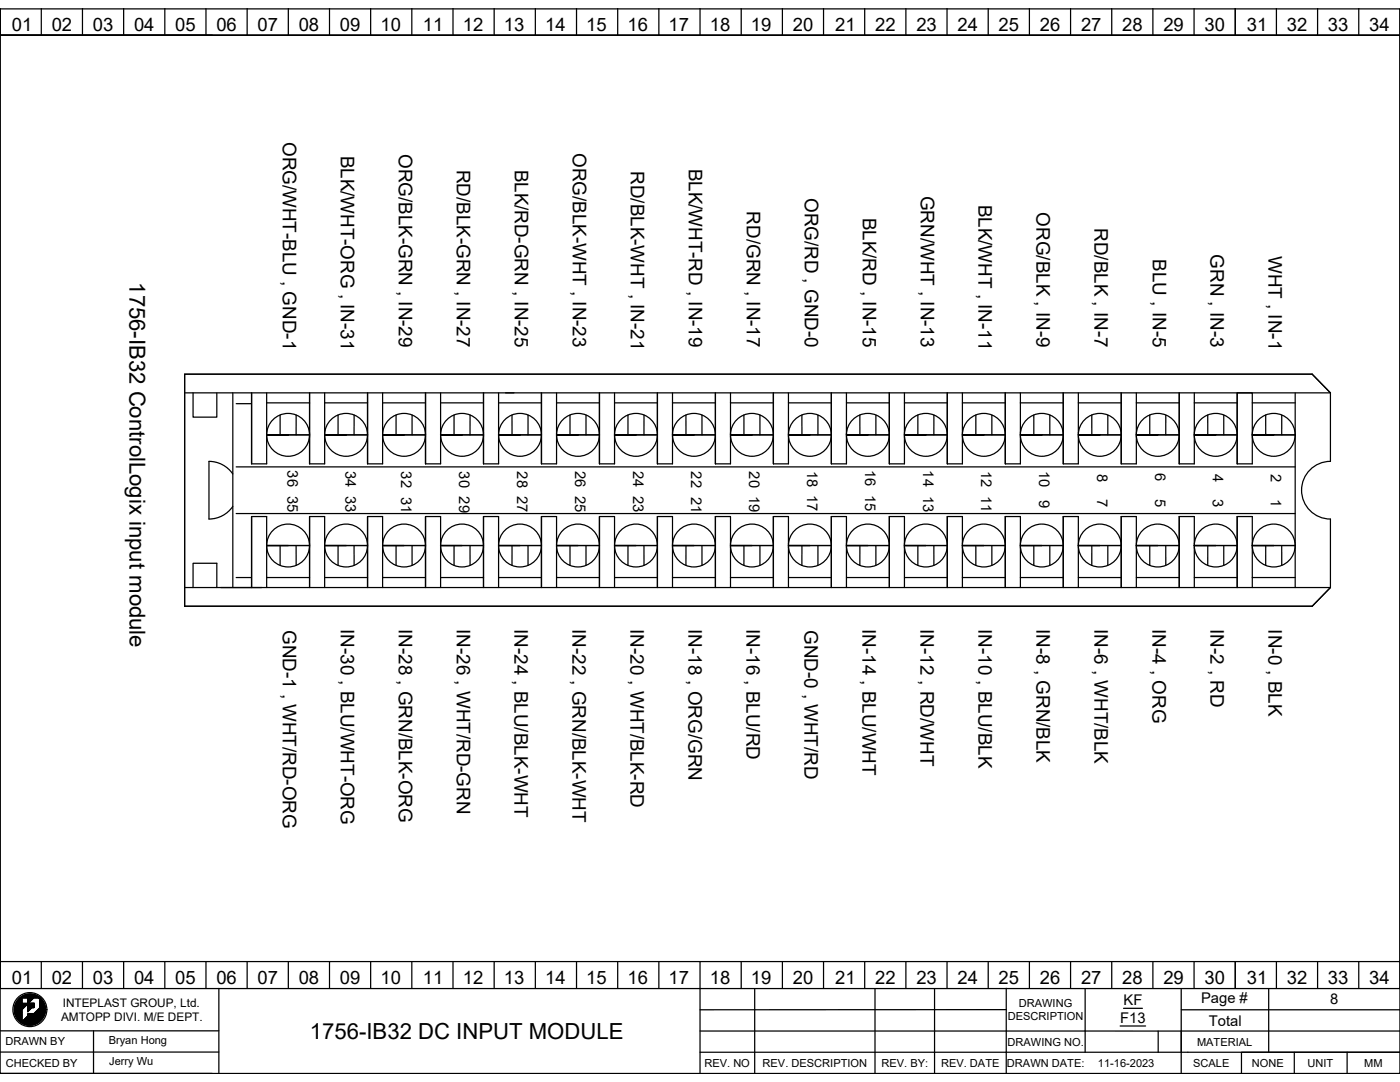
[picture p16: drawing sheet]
<svg xmlns="http://www.w3.org/2000/svg" width="279mm" height="216mm" viewBox="0 0 279 216" stroke-linecap="round" stroke-linejoin="round" font-family="sans-serif">
<defs><g id="words">
<g font-size="4.4">
<text x="25.9" y="56.3" transform="rotate(90 25.9 56.3)">1756-IB32 ControlLogix input module</text>
<text x="61.8" y="207.3">1756-IB32 DC INPUT MODULE</text>
</g>
<g font-size="3.8">
<text x="56.5" y="28.3" transform="rotate(90 56.5 28.3)">ORG/WHT-BLU , GND-1</text>
<text x="68" y="31" transform="rotate(90 68 31)">BLK/WHT-ORG , IN-31</text>
<text x="79.6" y="30.7" transform="rotate(90 79.6 30.7)">ORG/BLK-GRN , IN-29</text>
<text x="91.2" y="33.8" transform="rotate(90 91.2 33.8)">RD/BLK-GRN , IN-27</text>
<text x="102.7" y="33.8" transform="rotate(90 102.7 33.8)">BLK/RD-GRN , IN-25</text>
<text x="114.3" y="30.5" transform="rotate(90 114.3 30.5)">ORG/BLK-WHT , IN-23</text>
<text x="125.9" y="34.2" transform="rotate(90 125.9 34.2)">RD/BLK-WHT , IN-21</text>
<text x="137.5" y="33.6" transform="rotate(90 137.5 33.6)">BLK/WHT-RD , IN-19</text>
<text x="160.6" y="39.5" transform="rotate(90 160.6 39.5)">ORG/RD , GND-0</text>
<text x="183.7" y="39.1" transform="rotate(90 183.7 39.1)">GRN/WHT , IN-13</text>
<text x="195.3" y="40.8" transform="rotate(90 195.3 40.8)">BLK/WHT , IN-11</text>
<text x="149" y="42.2" transform="rotate(90 149 42.2)">RD/GRN , IN-17</text>
<text x="172.2" y="43.4" transform="rotate(90 172.2 43.4)">BLK/RD , IN-15</text>
<text x="206.9" y="42.4" transform="rotate(90 206.9 42.4)">ORG/BLK , IN-9</text>
<text x="218.5" y="45.5" transform="rotate(90 218.5 45.5)">RD/BLK , IN-7</text>
<text x="230" y="51.8" transform="rotate(90 230 51.8)">BLU , IN-5</text>
<text x="241.6" y="50.8" transform="rotate(90 241.6 50.8)">GRN , IN-3</text>
<text x="253.2" y="51.1" transform="rotate(90 253.2 51.1)">WHT , IN-1</text>
<text x="56.4" y="125.7" transform="rotate(90 56.4 125.7)">GND-1 , WHT/RD-ORG</text>
<text x="68" y="125.5" transform="rotate(90 68 125.5)">IN-30 , BLU/WHT-ORG</text>
<text x="79.6" y="125.5" transform="rotate(90 79.6 125.5)">IN-28 , GRN/BLK-ORG</text>
<text x="91.1" y="125.5" transform="rotate(90 91.1 125.5)">IN-26 , WHT/RD-GRN</text>
<text x="102.7" y="125.5" transform="rotate(90 102.7 125.5)">IN-24 , BLU/BLK-WHT</text>
<text x="114.3" y="125.5" transform="rotate(90 114.3 125.5)">IN-22 , GRN/BLK-WHT</text>
<text x="125.8" y="125.5" transform="rotate(90 125.8 125.5)">IN-20 , WHT/BLK-RD</text>
<text x="137.4" y="125.5" transform="rotate(90 137.4 125.5)">IN-18 , ORG/GRN</text>
<text x="149" y="125.5" transform="rotate(90 149 125.5)">IN-16 , BLU/RD</text>
<text x="160.6" y="125.7" transform="rotate(90 160.6 125.7)">GND-0 , WHT/RD</text>
<text x="172.1" y="125.5" transform="rotate(90 172.1 125.5)">IN-14 , BLU/WHT</text>
<text x="183.7" y="125.5" transform="rotate(90 183.7 125.5)">IN-12 , RD/WHT</text>
<text x="195.3" y="125.5" transform="rotate(90 195.3 125.5)">IN-10 , BLU/BLK</text>
<text x="206.8" y="125.5" transform="rotate(90 206.8 125.5)">IN-8 , GRN/BLK</text>
<text x="218.4" y="125.5" transform="rotate(90 218.4 125.5)">IN-6 , WHT/BLK</text>
<text x="230" y="125.5" transform="rotate(90 230 125.5)">IN-4 , ORG</text>
<text x="241.6" y="125.5" transform="rotate(90 241.6 125.5)">IN-2 , RD</text>
<text x="253.1" y="125.6" transform="rotate(90 253.1 125.6)">IN-0 , BLK</text>
</g>
<g font-size="3.7">
<text x="2.3" y="6.2">01</text>
<text x="10.3" y="6.2">02</text>
<text x="18.5" y="6.2">03</text>
<text x="26.7" y="6.2">04</text>
<text x="35" y="6.2">05</text>
<text x="43.2" y="6.2">06</text>
<text x="51.4" y="6.2">07</text>
<text x="59.6" y="6.2">08</text>
<text x="67.8" y="6.2">09</text>
<text x="75.9" y="6.2">10</text>
<text x="84.4" y="6.2">11</text>
<text x="92.4" y="6.2">12</text>
<text x="100.6" y="6.2">13</text>
<text x="108.8" y="6.2">14</text>
<text x="117" y="6.2">15</text>
<text x="125.2" y="6.2">16</text>
<text x="133.4" y="6.2">17</text>
<text x="141.6" y="6.2">18</text>
<text x="149.9" y="6.2">19</text>
<text x="158.2" y="6.2">20</text>
<text x="166.7" y="6.2">21</text>
<text x="174.7" y="6.2">22</text>
<text x="182.9" y="6.2">23</text>
<text x="191.1" y="6.2">24</text>
<text x="199.3" y="6.2">25</text>
<text x="207.5" y="6.2">26</text>
<text x="215.7" y="6.2">27</text>
<text x="224" y="6.2">28</text>
<text x="232.2" y="6.2">29</text>
<text x="240.4" y="6.2">30</text>
<text x="248.8" y="6.2">31</text>
<text x="256.8" y="6.2">32</text>
<text x="265" y="6.2">33</text>
<text x="273.2" y="6.2">34</text>
<text x="2.3" y="196.4">01</text>
<text x="10.3" y="196.4">02</text>
<text x="18.5" y="196.4">03</text>
<text x="26.7" y="196.4">04</text>
<text x="35" y="196.4">05</text>
<text x="43.2" y="196.4">06</text>
<text x="51.4" y="196.4">07</text>
<text x="59.6" y="196.4">08</text>
<text x="67.8" y="196.4">09</text>
<text x="75.9" y="196.4">10</text>
<text x="84.4" y="196.4">11</text>
<text x="92.4" y="196.4">12</text>
<text x="100.6" y="196.4">13</text>
<text x="108.8" y="196.4">14</text>
<text x="117" y="196.4">15</text>
<text x="125.2" y="196.4">16</text>
<text x="133.4" y="196.4">17</text>
<text x="141.6" y="196.4">18</text>
<text x="149.9" y="196.4">19</text>
<text x="158.2" y="196.4">20</text>
<text x="166.7" y="196.4">21</text>
<text x="174.7" y="196.4">22</text>
<text x="182.9" y="196.4">23</text>
<text x="191.1" y="196.4">24</text>
<text x="199.3" y="196.4">25</text>
<text x="207.5" y="196.4">26</text>
<text x="215.7" y="196.4">27</text>
<text x="224" y="196.4">28</text>
<text x="232.2" y="196.4">29</text>
<text x="240.4" y="196.4">30</text>
<text x="248.8" y="196.4">31</text>
<text x="256.8" y="196.4">32</text>
<text x="265" y="196.4">33</text>
<text x="273.2" y="196.4">34</text>
</g>
<g font-size="2.9">
<text x="57.3" y="93.9" transform="rotate(90 57.3 93.9)">36</text>
<text x="68.9" y="94" transform="rotate(90 68.9 94)">34</text>
<text x="80.1" y="94" transform="rotate(90 80.1 94)">32</text>
<text x="91.7" y="94" transform="rotate(90 91.7 94)">30</text>
<text x="103.2" y="94" transform="rotate(90 103.2 94)">28</text>
<text x="114.8" y="93.9" transform="rotate(90 114.8 93.9)">26</text>
<text x="126.4" y="94" transform="rotate(90 126.4 94)">24</text>
<text x="137.9" y="94.1" transform="rotate(90 137.9 94.1)">22</text>
<text x="149.5" y="94.1" transform="rotate(90 149.5 94.1)">20</text>
<text x="161.1" y="93.9" transform="rotate(90 161.1 93.9)">18</text>
<text x="172.7" y="93.8" transform="rotate(90 172.7 93.8)">16</text>
<text x="184.2" y="93.9" transform="rotate(90 184.2 93.9)">14</text>
<text x="195.8" y="93.9" transform="rotate(90 195.8 93.9)">12</text>
<text x="207.4" y="93.9" transform="rotate(90 207.4 93.9)">10</text>
<text x="218.9" y="94.6" transform="rotate(90 218.9 94.6)">8</text>
<text x="230.5" y="94.5" transform="rotate(90 230.5 94.5)">6</text>
<text x="242.1" y="94.6" transform="rotate(90 242.1 94.6)">4</text>
<text x="253.6" y="94.7" transform="rotate(90 253.6 94.7)">2</text>
<text x="57.3" y="98.9" transform="rotate(90 57.3 98.9)">35</text>
<text x="68.9" y="99" transform="rotate(90 68.9 99)">33</text>
<text x="80.1" y="99.1" transform="rotate(90 80.1 99.1)">31</text>
<text x="91.7" y="99.1" transform="rotate(90 91.7 99.1)">29</text>
<text x="103.2" y="99" transform="rotate(90 103.2 99)">27</text>
<text x="114.8" y="99" transform="rotate(90 114.8 99)">25</text>
<text x="126.4" y="99" transform="rotate(90 126.4 99)">23</text>
<text x="137.9" y="99.1" transform="rotate(90 137.9 99.1)">21</text>
<text x="149.5" y="98.9" transform="rotate(90 149.5 98.9)">19</text>
<text x="161.1" y="98.8" transform="rotate(90 161.1 98.8)">17</text>
<text x="172.7" y="98.8" transform="rotate(90 172.7 98.8)">15</text>
<text x="184.2" y="98.9" transform="rotate(90 184.2 98.9)">13</text>
<text x="195.8" y="99" transform="rotate(90 195.8 99)">11</text>
<text x="207.4" y="99.7" transform="rotate(90 207.4 99.7)">9</text>
<text x="218.9" y="99.5" transform="rotate(90 218.9 99.5)">7</text>
<text x="230.5" y="99.5" transform="rotate(90 230.5 99.5)">5</text>
<text x="242.1" y="99.6" transform="rotate(90 242.1 99.6)">3</text>
<text x="253.6" y="99.6" transform="rotate(90 253.6 99.6)">1</text>
<text x="224.2" y="200.6">KF</text>
<text x="239.7" y="200.1">Page #</text>
<text x="265.5" y="200.4">8</text>
<text x="223.6" y="204.1">F13</text>
<text x="241.3" y="204.7">Total</text>
</g>
<g font-size="2.4">
<text x="12.2" y="203.7">AMTOPP DIVI. M/E DEPT.</text>
<text x="12.5" y="200.9">INTEPLAST GROUP, Ltd.</text>
</g>
<g font-size="2.2">
<text x="201.1" y="203.6">DESCRIPTION</text>
<text x="203.3" y="201">DRAWING</text>
<text x="1.1" y="208.6">DRAWN BY</text>
<text x="21.7" y="208.4">Bryan Hong</text>
<text x="201.1" y="208.6">DRAWING NO.</text>
<text x="238.9" y="208.6">MATERIAL</text>
<text x="1.1" y="212.9">CHECKED BY</text>
<text x="21.8" y="212.6">Jerry Wu</text>
<text x="140.6" y="212.9">REV. NO</text>
<text x="152.2" y="212.9">REV. DESCRIPTION</text>
<text x="175.9" y="212.9">REV. BY:</text>
<text x="187.8" y="212.9">REV. DATE</text>
<text x="201" y="212.9">DRAWN DATE:</text>
<text x="219.1" y="212.9">11-16-2023</text>
<text x="238.1" y="212.9">SCALE</text>
<text x="249.8" y="212.9">NONE</text>
<text x="260.9" y="212.9">UNIT</text>
<text x="272.3" y="212.9">MM</text>
</g>
</g></defs>
<g fill="none" stroke="#000" stroke-width=".25">
<path d="M0 1.8h279.4v212.4h-279.4zM0 7v-5.2v5.2M0 7v185v-4.3M8.2 1.7v5.3M16.5 1.7v5.3M24.7 1.7v5.3M32.9 1.7v5.3M41.1 1.7v5.3M42.4 7h-42.4h279.4M49.3 1.7v5.3M57.5 1.7v5.3M65.8 1.7v5.3"/>
<path d="M74 1.7v5.3M82.2 1.7v5.3M90.4 1.7v5.3M98.6 1.7v5.3M106.8 1.7v5.3M115.1 1.7v5.3M123.3 1.7v5.3M131.5 1.7v5.3M139.7 1.7v5.3M147.9 1.7v5.3M156.1 1.7v5.3M164.4 1.7v5.3"/>
<path d="M172.6 1.7v5.3M180.8 1.7v5.3M189 1.7v5.3M197.2 1.7v5.3M205.4 1.7v5.3M213.7 1.7v5.3M221.9 1.7v5.3M230.1 1.7v5.3M238.3 1.7v5.3M246.5 1.7v5.3M254.7 1.7v5.3M263 1.7v5.3"/>
<path d="M271.2 1.7v5.3M279.4 1.8v195.5h-279.4v-5.3M36.8 78.4h228.7M38.5 78.4v4.8h4.8v-4.8M46.5 78.4v38.8M50.2 78.4v14.2h3v-14.2M61.8 78.4v14.2h3v-14.2M73.4 78.4v14.2h3v-14.2M84.9 78.4v14.2h3v-14.2M96.5 78.4v14.2h3v-14.2M108.1 78.4v14.2h3v-14.2M119.6 78.4v14.2h3v-14.2"/>
<path d="M131.2 78.4v14.2h3v-14.2M142.8 78.4v14.2h3v-14.2M154.3 78.4v14.2h3.1v-14.2M165.9 78.4v14.2h3v-14.2M177.5 78.4v14.2h3v-14.2M189.1 78.4v14.2h3v-14.2M200.6 78.4v14.2h3v-14.2M212.2 78.4v14.2h3v-14.2M223.8 78.4v14.2h3v-14.2M235.3 78.4v14.2h3v-14.2M246.9 78.4h3v14.2h-3zM246.9 78.4v14.2"/>
<path d="M258.5 78.4v38.8M261.9 74.7h-225.1v46.3M261.9 74.7l3.6 3.7M265.5 78.4v13.7a5.8 5.8 0 0 0-5.7 5.7 5.8 5.8 0 0 0 5.7 5.8v13.6M46.5 94.6a5.8 5.8 0 0 0-4.8-2.5v11.5a5.8 5.8 0 0 0 4.8-2.5M47.1 93.2h211.4M47.1 80.5h3.1M53.2 86.8h8.6M53.2 80.4h8.6M55.9 82.8v4M57.5 86.8h4.3M59.1 82.8v4"/>
<path d="M64.8 86.8h8.6M64.8 80.4h8.6M67.5 82.8v4M69.1 86.8h4.3M70.7 82.8v4M76.4 86.8h8.5M76.4 80.4h8.5M79 82.8v4M80.6 86.8h4.3M82.2 82.8v4M87.9 86.8h8.6M87.9 80.4h8.6"/>
<path d="M90.6 82.8v4M92.2 86.8h4.3M93.8 82.8v4M99.5 86.8h8.6M99.5 80.4h8.6M102.2 82.8v4M103.8 86.8h4.3M105.4 82.8v4M111.1 86.8h8.5M111.1 80.4h8.5M113.8 82.8v4M115.4 86.8h4.2"/>
<path d="M117 82.8v4M122.6 86.8h8.6M122.6 80.4h8.6M125.3 82.8v4M126.9 86.8h4.3M128.5 82.8v4M134.2 86.8h8.6M134.2 80.4h8.6M136.9 82.8v4M138.5 86.8h4.3M140.1 82.8v4M145.8 86.8h8.5h-4.2"/>
<path d="M145.8 80.4h8.5M148.5 82.8v4M151.7 82.8v4M157.4 86.8h8.5M157.4 80.4h8.5M160 82.8v4M161.6 86.8h4.3M163.2 82.8v4M168.9 86.8h8.6M168.9 80.4h8.6M171.6 82.8v4M173.2 86.8h4.3"/>
<path d="M174.8 82.8v4M180.5 86.8h8.6M180.5 80.4h8.6M183.2 82.8v4M184.8 86.8h4.3M186.4 82.8v4M192.1 86.8h8.5M192.1 80.4h8.5M194.7 82.8v4M196.3 86.8h4.3M197.9 82.8v4M203.6 86.8h8.6"/>
<path d="M203.6 80.4h8.6M206.3 82.8v4M207.9 86.8h4.3M209.5 82.8v4M215.2 86.8h8.6M215.2 80.4h8.6M217.9 82.8v4M219.5 86.8h4.3M221.1 82.8v4M226.8 86.8h8.5M226.8 80.4h8.5M229.5 82.8v4"/>
<path d="M231.1 86.8h4.2M232.7 82.8v4M238.3 86.8h8.6M238.3 80.4h8.6M241 82.8v4M242.6 86.8h4.3M244.2 82.8v4M249.9 86.8h8.6M249.9 80.4h8.6M252.6 82.8v4M254.2 86.8h4.3M255.8 82.8v4"/>
<path d="M36.8 117.2h228.7M38.5 117.2v-4.8h4.8v4.8M47.1 115.2h3.1M47.1 102.5h211.4M50.2 117.2v-14.1h3v14.1M53.2 108.9h8.6M53.2 115.2h8.6M55.9 108.9v3.9M57.5 108.9h4.3M59.1 108.9v3.9M61.8 117.2v-14.1h3v14.1M64.8 108.9h8.6"/>
<path d="M64.8 115.2h8.6M67.5 108.9v3.9M69.1 108.9h4.3M70.7 108.9v3.9M73.4 117.2v-14.1h3v14.1M76.4 108.9h8.5M76.4 115.2h8.5M79 108.9v3.9M80.6 108.9h4.3M82.2 108.9v3.9M84.9 117.2v-14.1h3v14.1M87.9 108.9h8.6"/>
<path d="M87.9 115.2h8.6M90.6 108.9v3.9M92.2 108.9h4.3M93.8 108.9v3.9M96.5 117.2v-14.1h3v14.1M99.5 108.9h8.6M99.5 115.2h8.6M102.2 108.9v3.9M103.8 108.9h4.3M105.4 108.9v3.9M108.1 117.2v-14.1h3v14.1M111.1 108.9h8.5"/>
<path d="M111.1 115.2h8.5M113.8 108.9v3.9M115.4 108.9h4.2M117 108.9v3.9M119.6 117.2v-14.1h3v14.1M122.6 108.9h8.6M122.6 115.2h8.6M125.3 108.9v3.9M126.9 108.9h4.3M128.5 108.9v3.9M131.2 117.2v-14.1h3v14.1M134.2 108.9h8.6"/>
<path d="M134.2 115.2h8.6M136.9 108.9v3.9M138.5 108.9h4.3M140.1 108.9v3.9M142.8 117.2v-14.1h3v14.1M145.8 108.9h8.5h-4.2M145.8 115.2h8.5M148.5 108.9v3.9M151.7 108.9v3.9M154.3 117.2v-14.1h3.1v14.1M157.4 108.9h8.5M157.4 115.2h8.5"/>
<path d="M160 108.9v3.9M161.6 108.9h4.3M163.2 108.9v3.9M165.9 117.2v-14.1h3v14.1M168.9 108.9h8.6M168.9 115.2h8.6M171.6 108.9v3.9M173.2 108.9h4.3M174.8 108.9v3.9M177.5 117.2v-14.1h3v14.1M180.5 108.9h8.6M180.5 115.2h8.6"/>
<path d="M183.2 108.9v3.9M184.8 108.9h4.3M186.4 108.9v3.9M189.1 117.2v-14.1h3v14.1M192.1 108.9h8.5M192.1 115.2h8.5M194.7 108.9v3.9M196.3 108.9h4.3M197.9 108.9v3.9M200.6 117.2v-14.1h3v14.1M203.6 108.9h8.6M203.6 115.2h8.6"/>
<path d="M206.3 108.9v3.9M207.9 108.9h4.3M209.5 108.9v3.9M212.2 117.2v-14.1h3v14.1M215.2 108.9h8.6M215.2 115.2h8.6M217.9 108.9v3.9M219.5 108.9h4.3M221.1 108.9v3.9M223.8 117.2v-14.1h3v14.1M226.8 108.9h8.5M226.8 115.2h8.5"/>
<path d="M229.5 108.9v3.9M231.1 108.9h4.2M232.7 108.9v3.9M235.3 117.2v-14.1h3v14.1M238.3 108.9h8.6M238.3 115.2h8.6M241 108.9v3.9M242.6 108.9h4.3M244.2 108.9v3.9M246.9 117.2v-14.1h3v14.1M249.9 108.9h8.6M249.9 115.2h8.6"/>
<path d="M252.6 108.9v3.9M254.2 108.9h4.3M255.8 108.9v3.9M265.5 117.2l-3.6 3.8h-225.1M0 191.9h279.4M4 199.1l-.4 .4M4.2 198.9l-.8 .8M4.3 198.9h1.2v1.3h-1.2zM4.4 199.2l-1.4 1.4M4.4 199.2l-1.5 1.5M4.4 199.3l-1.5 1.5M4.4 199.4l-1.5 1.5"/>
<path d="M4.4 199.5l-1.5 1.5M4.4 199.5l-1.5 1.6M4.4 199.6l-1.5 1.5M4.4 199.7l-1.5 1.5M4.4 199.7l-1.6 1.7M4.4 199.9l-1.6 1.5M4.4 199.9l-1.6 1.6M4.4 198.8l-1.1 1.1M4.6 198.7l-1.4 1.4M4.7 198.6l-1.6 1.6M4.8 198.6l-1.7 1.7M4.9 198.5l-1.9 1.9"/>
<path d="M5 198.5l-2 2M5.1 198.5l-.6 .6M5.2 198.4l-.7 .7M5.3 198.4l-.7 .7M5.4 198.4l-.7 .7M5.5 198.4l-.8 .7M5.6 198.4l-.8 .7M5.6 198.4l-.7 .7M5.8 198.3l-.9 .8M5.9 198.3l-.8 .8M6 198.3l-.8 .8M6.1 198.3l-.8 .8"/>
<path d="M6.1 198.3l-.7 .8M6.2 198.4l-.8 .7M6.3 198.4l-.8 .7M6.3 198.4l-.7 .7M6.4 198.4l-.8 .8M6.4 198.4l-.8 .9M6.5 198.4l-.9 .9M6.6 198.4l-1 1M6.6 198.4l-1 1.1M6.7 198.4l-1.1 1.1M6.7 198.4l-1.1 1.2M6.8 198.5l-1.2 1.2"/>
<path d="M6.8 198.9h.9l.3 .2 .1 1.9-1.3 1.3h-1.3v.4l-1.2 1.3v-2.5zM6.9 198.5l-1.3 1.3M6.9 198.5l-1.3 1.4M7 198.5l-1.4 1.4M7 198.5l-1.4 1.5M7.1 198.6l-1.5 1.5M7.1 198.6l-1.6 1.7M7.1 199.1l.4-.3-.3 .3M7.2 198.6l-1.6 1.6M7.2 198.6l-4.1 4.1M7.3 198.6l-.5 .5M7.3 198.7l-.4 .4"/>
<path d="M7.4 198.7l-.5 .4M7.4 198.7l-.4 .4M7.5 198.7l-.4 .4M7.6 199.1l.2-.2-.2 .2M7.6 198.8l-.3 .3M7.6 198.8l-.2 .3M7.7 198.9l-.3 .2M7.7 198.9l-.2 .2M7.8 199l-.1 .2M7.9 199.4l.2-.2-.2 .2M7.9 199l-.2 .2M7.9 199.8l.4-.4-.4 .5"/>
<path d="M7.9 199.6l.3-.3-.3 .4M7.9 199l-.1 .2M8 199.1l-.2 .1M8 199.1l-.1 .2M8.1 199.2l-.2 .3M8.2 199.3l-.3 .2M8.2 191.9v5.3M8.3 199.4l-.4 .3M8.4 199.5l-.5 .4M8.4 199.5l-.5 .5M8.4 199.6l-.5 .5M8.5 199.7l-.6 .6"/>
<path d="M8.5 199.7l-.6 .7M8.6 199.8l-.7 .6M8.6 199.8l-.7 .7M8.6 199.8l-.7 .8M8.7 199.9l-.8 .7M8.7 199.9l-.8 .8M8.7 200l-.8 .8M16.5 191.9v5.3M24.7 191.9v5.3M32.9 191.9v5.3M41.1 191.9v5.3M43.7 197.2v17"/>
<path d="M49.3 191.9v5.3M57.5 191.9v5.3M65.8 191.9v5.3M74 191.9v5.3M82.2 191.9v5.3M90.4 191.9v5.3M98.6 191.9v5.3M106.8 191.9v5.3M115.1 191.9v5.3M123.3 191.9v5.3M131.5 191.9v5.3M139.7 191.9v22.3"/>
<path d="M147.9 191.9v5.3M150.6 197.3v16.9M156.1 191.9v5.3M164.4 191.9v5.3M172.6 191.9v5.3M174.6 197.3v16.9M180.8 191.9v5.3M186.5 197.3v16.9M189 191.9v5.3M197.2 191.9v5.3M200.8 197.2v17M205.4 191.9v5.3"/>
<path d="M213.7 191.9v5.3M216.6 197.3v12.7M221.9 191.9v5.3M230.1 191.9v5.3M235.7 197.3v16.9M238.3 191.9v5.3M246.5 191.9v5.3M253.2 197.3v12.7M254.7 191.9v5.3M263 191.9v5.3M271.2 191.9v5.3M0 209.9h43.7"/>
<path d="M0 205.7h43.7M0 214.2h42.4M4.4 203l-.6 .7M4.4 201.5l-1.3 1.3M4.4 201.6l-1.2 1.2M4.4 201.7l-1.2 1.2M4.4 201.8l-1.2 1.2M4.4 202l-1.1 1.1M4.4 202.1l-1.1 1M4.4 202.1l-1 1.1M4.4 202.2l-1 1M4.4 202.3l-1 1"/>
<path d="M4.4 202.3l-.9 1M4.4 202.4l-.9 1 .9-.9M4.4 202.6l-.9 .8M4.4 202.6l-.8 .9M4.4 202.8l-.8 .7M4.4 202.8l-.7 .8M4.4 202.9l-.7 .7M4.4 203.2l-.6 .5M4.4 203.2l-.5 .6M4.4 203.3l-.5 .5M4.4 203.4l-.5 .4M4.4 203.4l-.4 .5"/>
<path d="M4.4 200l-1.6 1.6M4.4 200.1l-1.5 1.5M4.4 200.1l-1.5 1.6M4.4 200.2l-1.5 1.6M4.4 200.3l-1.5 1.5M4.4 201.9l-1.1 1.1M4.4 201.9l-1.1 1.2M4.4 202.7l-.8 .8M4.4 203l-.7 .6M4.4 203.1l-.6 .6M4.4 203.5l-.4 .4 .4-.3M4.4 203.7l-.3 .3"/>
<path d="M4.4 203.8l-.2 .2M4.5 200.3l-1.6 1.6M4.6 200.3l-1.7 1.7M4.7 200.3l-1.8 1.8M4.8 200.3l-1.9 1.9M4.9 200.3l-2 1.9M4.9 200.3l-1.9 2M5 200.3l-2 2M5.1 200.3l-2.1 2.1M5.2 200.3l-2.2 2.1M5.2 200.3l-2.2 2.2 2.3-2.2M5.4 200.3l-2.3 2.3"/>
<path d="M5.5 200.3l-2.4 2.4M5.6 202.2v.1M5.7 202.2l-.1 .1M5.8 202.2l-.2 .2M5.8 200.2l-.3 .2M5.8 202.2l-.2 .3M5.8 200.2l-.3 .3M5.9 202.2l-.3 .4M5.9 200.2l-.4 .4M6 202.2l-.4 .4M6 200.2l-.5 .4M6 200.3l-.4 .4"/>
<path d="M6 202.2l-1.8 1.8 1.9-1.8M6 200.3l-.4 .5M6.1 200.2l-.6 .5M6.1 200.2l-.6 .6M6.2 202.2l-1.9 1.9M6.2 200.2l-.7 .7M6.3 200.2l-.8 .7M6.3 202.2l-1.9 2M6.4 200.2l-.9 .8M6.4 202.2l-2 2M6.4 201h.4M6.4 200.2l-.9 .9"/>
<path d="M6.4 202.2l-1.9 2M6.5 200.2l-1 1M6.5 202.2l-2 2M6.5 200.3l-.9 .9M6.6 200.2l-1.1 1M6.6 202.2l-2 2 2-2M6.7 200.2l-1.2 1.1M6.7 202.2l-2 2.1M6.7 200.2l-1.2 1.2M6.7 200.8l-.3 .3M6.8 200.2l-1.3 1.3M6.8 200.6l-1.3 1.3v-1.7h1.3v.8"/>
<path d="M6.8 200.3l-1.3 1.2M6.8 200.3l-1.3 1.3M6.8 200.4l-1.3 1.3M6.8 200.5l-1.3 1.3M6.8 200.6l-1.3 1.2M6.8 200.7l-.3 .4M6.8 200.8l-.2 .3M6.8 200.9l-.2 .2M6.8 200.9l-.1 .2M6.8 201h.1M7.9 200.1l.6-.5-.6 .6M8.5 203.3l-.7 .7"/>
<path d="M8.6 203.1l-1 1M8.7 202.9l-1.3 1.3M8.8 200.1l-.9 .8M8.8 200.1l-.9 .9M8.8 202.8l-1.5 1.5M8.8 200.2l-.9 .8M8.8 200.2l-4.1 4.1M8.8 200.3l-4 4M8.8 202.7l-1.6 1.6M8.9 200.3l-4.1 4.1M8.9 200.4l-4 4M8.9 202.6l-1.8 1.8"/>
<path d="M8.9 200.5l-3.9 3.9M8.9 202.4l-2 2M8.9 200.6l-3.8 3.8M8.9 202.3l-2.1 2.1M9 200.6l-3.9 3.9M9 200.7l-3.8 3.8M9 202.3l-2.2 2.2M9 202.2l-2.3 2.3M9 200.8l-3.7 3.7M9 202.1l-2.4 2.4M9 200.9l-3.6 3.6M9 202l-2.5 2.5"/>
<path d="M9 201l-3.5 3.5M9 201.9l-2.6 2.6M9.1 201.8l-2.8 2.8M9.1 201.1l-3.5 3.5M9.1 201.2l-3.4 3.4M9.1 201.7l-2.9 2.9M9.1 201.3l-3.3 3.3M9.1 201.6l-3 3M9.1 201.4l-3.2 3.2M9.1 201.5l-3.1 3.1M18.7 205.7v8.5M139.7 210h139.7h-10.6v4.2"/>
<path d="M139.7 205.7h96M200.8 201.5h-61.1M223.6 204.7h5M224.2 201.2h3.8M231.1 205.7v4.3M235.7 201.5h43.7M235.7 205.7h43.7M258.3 210h-10.5v4.2M268.8 210h-10.5v4.2"/>
<circle cx="57.5" cy="86.8" r="4.3"/>
<circle cx="69.1" cy="86.8" r="4.3"/>
<circle cx="80.6" cy="86.8" r="4.3"/>
<circle cx="92.2" cy="86.8" r="4.3"/>
<circle cx="103.8" cy="86.8" r="4.3"/>
<circle cx="115.3" cy="86.8" r="4.3"/>
<circle cx="126.9" cy="86.8" r="4.3"/>
<circle cx="138.5" cy="86.8" r="4.3"/>
<circle cx="150.1" cy="86.8" r="4.3"/>
<circle cx="161.6" cy="86.8" r="4.3"/>
<circle cx="173.2" cy="86.8" r="4.3"/>
<circle cx="184.8" cy="86.8" r="4.3"/>
<circle cx="196.3" cy="86.8" r="4.3"/>
<circle cx="207.9" cy="86.8" r="4.3"/>
<circle cx="219.5" cy="86.8" r="4.3"/>
<circle cx="231.1" cy="86.8" r="4.3"/>
<circle cx="242.6" cy="86.8" r="4.3"/>
<circle cx="254.2" cy="86.8" r="4.3"/>
<circle cx="57.5" cy="108.9" r="4.3"/>
<circle cx="69.1" cy="108.9" r="4.3"/>
<circle cx="80.6" cy="108.9" r="4.3"/>
<circle cx="92.2" cy="108.9" r="4.3"/>
<circle cx="103.8" cy="108.9" r="4.3"/>
<circle cx="115.3" cy="108.9" r="4.3"/>
<circle cx="126.9" cy="108.9" r="4.3"/>
<circle cx="138.5" cy="108.9" r="4.3"/>
<circle cx="150.1" cy="108.9" r="4.3"/>
<circle cx="161.6" cy="108.9" r="4.3"/>
<circle cx="173.2" cy="108.9" r="4.3"/>
<circle cx="184.8" cy="108.9" r="4.3"/>
<circle cx="196.3" cy="108.9" r="4.3"/>
<circle cx="207.9" cy="108.9" r="4.3"/>
<circle cx="219.5" cy="108.9" r="4.3"/>
<circle cx="231.1" cy="108.9" r="4.3"/>
<circle cx="242.6" cy="108.9" r="4.3"/>
<circle cx="254.2" cy="108.9" r="4.3"/>
<circle cx="6" cy="201.5" r="3.4"/>
</g>
<use href="#words"/>
</svg>
